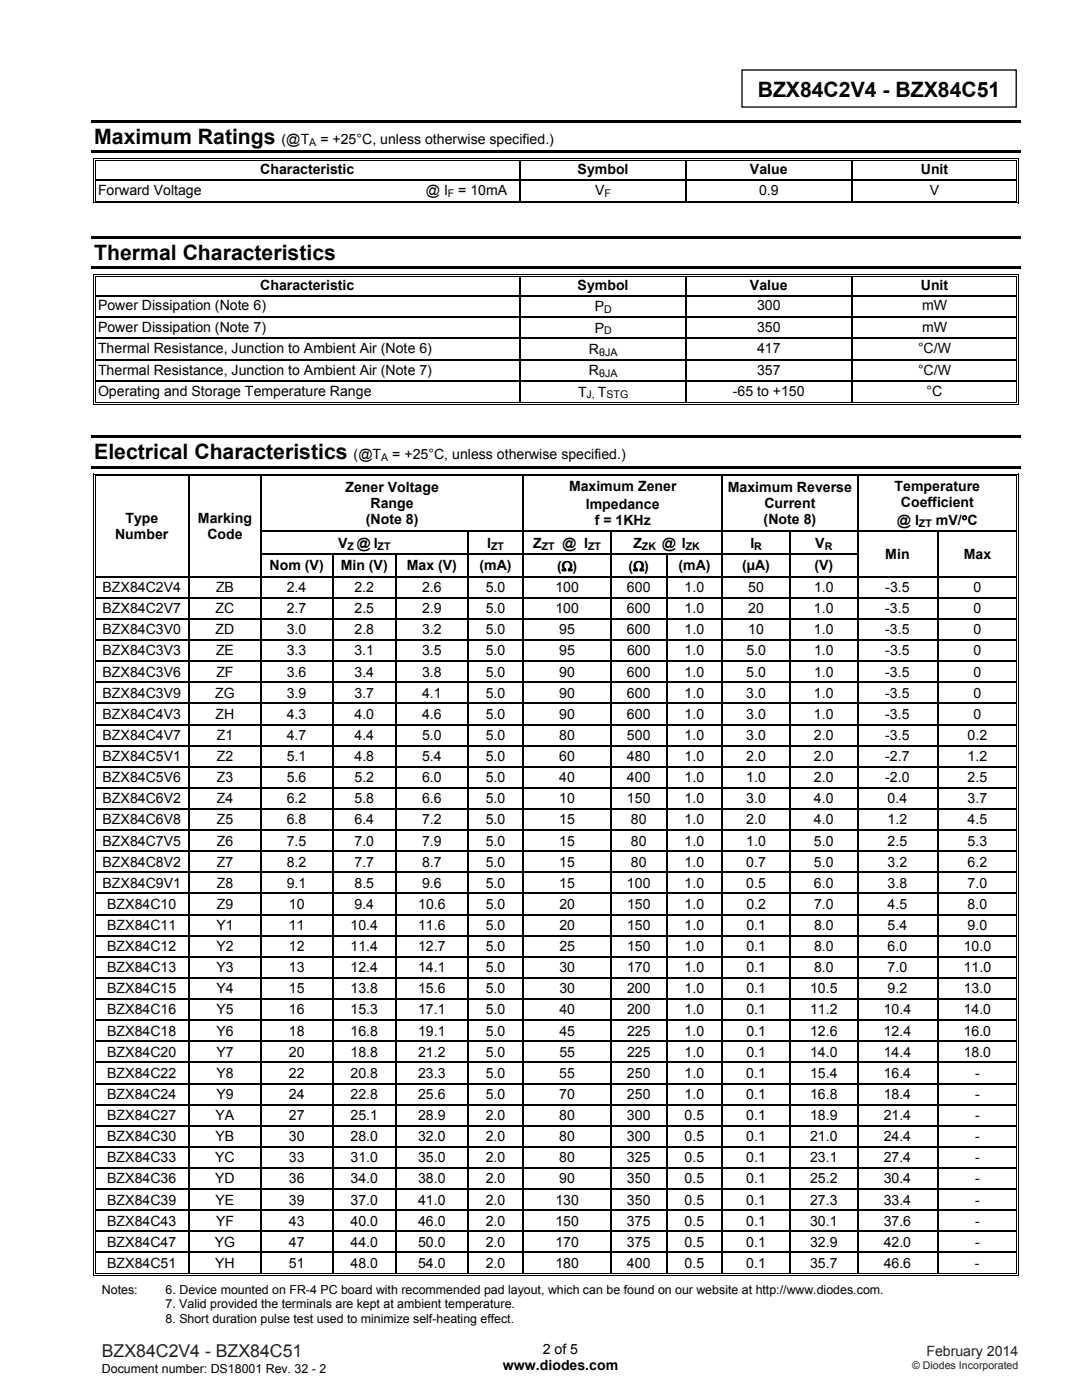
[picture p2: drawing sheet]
<svg xmlns="http://www.w3.org/2000/svg" width="216mm" height="279mm" viewBox="0 0 216 279" stroke-linecap="round" stroke-linejoin="round" font-family="sans-serif">
<defs><g id="words">
<g font-size="4.2">
<text x="151.2" y="19.3">BZX84C2V4 - BZX84C51</text>
<text x="18.8" y="28.8">Maximum Ratings</text>
<text x="18.8" y="51.9">Thermal Characteristics</text>
<text x="18.8" y="91.7">Electrical Characteristics</text>
</g>
<text font-size="3.5" fill="#231f20" x="20.3" y="270.9">BZX84C2V4 - BZX84C51</text>
<g font-size="2.8">
<text x="56.2" y="28.8">(@T</text>
<text x="63.9" y="28.8">= +25°C, unless otherwise specified.)</text>
<text x="51.9" y="34.8">Characteristic</text>
<text x="115.2" y="34.8">Symbol</text>
<text x="149.6" y="34.8">Value</text>
<text x="183.7" y="34.8">Unit</text>
<text x="19.6" y="39">Forward Voltage</text>
<text x="85" y="39">@ I</text>
<text x="91.4" y="39">= 10mA</text>
<text x="118.8" y="39">V</text>
<text x="151.5" y="38.8">0.9</text>
<text x="185.6" y="38.8">V</text>
<text x="51.9" y="57.9">Characteristic</text>
<text x="115.2" y="57.9">Symbol</text>
<text x="149.6" y="57.9">Value</text>
<text x="183.7" y="57.9">Unit</text>
<text x="19.6" y="61.9">Power Dissipation (Note 6)</text>
<text x="118.7" y="62.1">P</text>
<text x="151.1" y="61.9">300</text>
<text x="184" y="61.9">mW</text>
<text x="19.6" y="66.2">Power Dissipation (Note 7)</text>
<text x="19.6" y="70.5">Thermal Resistance, Junction to Ambient Air (Note 6)</text>
<text x="117.5" y="70.6">R</text>
<text x="118.7" y="66.4">P</text>
<text x="151.1" y="70.5">417</text>
<text x="151.1" y="66.2">350</text>
<text x="183.2" y="70.5">°C/W</text>
<text x="184" y="66.2">mW</text>
<text x="19.6" y="74.7">Thermal Resistance, Junction to Ambient Air (Note 7)</text>
<text x="117.5" y="74.9">R</text>
<text x="151.1" y="74.7">357</text>
<text x="183.2" y="74.7">°C/W</text>
<text x="19.6" y="79">Operating and Storage Temperature Range</text>
<text x="115.3" y="79.2">T</text>
<text x="119.3" y="79.2">T</text>
<text x="146.2" y="79">-65 to +150</text>
<text x="184.9" y="79">°C</text>
<text x="70.6" y="91.7">(@T</text>
<text x="78.3" y="91.7">= +25°C, unless otherwise specified.)</text>
<text x="68.9" y="98.2">Zener Voltage</text>
<text x="73.9" y="101.5">Range</text>
<text x="113.5" y="98">Maximum Zener</text>
<text x="116.9" y="101.6">Impedance</text>
<text x="145.2" y="98.2">Maximum Reverse</text>
<text x="152.5" y="101.5">Current</text>
<text x="178.5" y="98">Temperature</text>
<text x="179.8" y="101.3">Coefficient</text>
<text x="23" y="107.6">Number</text>
<text x="25" y="104.4">Type</text>
<text x="39.5" y="104.4">Marking</text>
<text x="41.4" y="107.6">Code</text>
<text x="73" y="104.7">(Note 8)</text>
<text x="118.7" y="104.9">f = 1KHz</text>
<text x="152.4" y="104.7">(Note 8)</text>
<text x="179" y="104.8">@ I</text>
<text x="186.7" y="104.8">mV/°C</text>
<text x="53.8" y="113.8">Nom (V)</text>
<text x="67.5" y="109.4">V @ I</text>
<text x="68" y="113.8">Min (V)</text>
<text x="81.2" y="113.8">Max (V)</text>
<text x="95.7" y="113.8">(mA)</text>
<text x="97.2" y="109.4">I</text>
<text x="106.4" y="109.4">Z</text>
<text x="111.1" y="113.9">(Ω)</text>
<text x="112.2" y="109.4">@ I</text>
<text x="125.4" y="113.9">(Ω)</text>
<text x="126.4" y="109.4">Z</text>
<text x="132.1" y="109.4">@ I</text>
<text x="135.4" y="113.8">(mA)</text>
<text x="148.1" y="113.8">(µA)</text>
<text x="149.7" y="109.4">I</text>
<text x="162.5" y="113.8">(V)</text>
<text x="162.7" y="109.4">V</text>
<text x="176.7" y="111.5">Min</text>
<text x="192.3" y="111.5">Max</text>
<text x="20.5" y="118.2">BZX84C2V4</text>
<text x="43.1" y="118.2">ZB</text>
<text x="57.2" y="118.2">2.4</text>
<text x="70.7" y="118.2">2.2</text>
<text x="84.2" y="118.2">2.6</text>
<text x="96.9" y="118.2">5.0</text>
<text x="110.8" y="118.2">100</text>
<text x="125.1" y="118.2">600</text>
<text x="136.6" y="118.2">1.0</text>
<text x="149.3" y="118.2">50</text>
<text x="162.4" y="118.2">1.0</text>
<text x="176.7" y="118.2">-3.5</text>
<text x="194.2" y="118.2">0</text>
<text x="20.5" y="122.4">BZX84C2V7</text>
<text x="43" y="122.4">ZC</text>
<text x="57.2" y="122.4">2.7</text>
<text x="70.7" y="122.4">2.5</text>
<text x="84.2" y="122.4">2.9</text>
<text x="96.9" y="122.4">5.0</text>
<text x="110.8" y="122.4">100</text>
<text x="125.1" y="122.4">600</text>
<text x="136.6" y="122.4">1.0</text>
<text x="149.3" y="122.4">20</text>
<text x="162.4" y="122.4">1.0</text>
<text x="176.6" y="122.4">-3.5</text>
<text x="194.2" y="122.4">0</text>
<text x="20.5" y="126.6">BZX84C3V0</text>
<text x="20.5" y="130.8">BZX84C3V3</text>
<text x="43" y="126.6">ZD</text>
<text x="43.1" y="130.8">ZE</text>
<text x="57.2" y="130.8">3.3</text>
<text x="57.2" y="126.6">3.0</text>
<text x="70.7" y="130.8">3.1</text>
<text x="70.7" y="126.6">2.8</text>
<text x="84.2" y="130.8">3.5</text>
<text x="84.2" y="126.6">3.2</text>
<text x="96.9" y="126.6">5.0</text>
<text x="96.9" y="130.8">5.0</text>
<text x="111.6" y="126.6">95</text>
<text x="111.6" y="130.8">95</text>
<text x="125.1" y="126.6">600</text>
<text x="125.1" y="130.8">600</text>
<text x="136.6" y="126.6">1.0</text>
<text x="136.6" y="130.8">1.0</text>
<text x="148.9" y="130.8">5.0</text>
<text x="149.3" y="126.6">10</text>
<text x="162.4" y="126.6">1.0</text>
<text x="162.4" y="130.8">1.0</text>
<text x="176.6" y="126.6">-3.5</text>
<text x="176.7" y="130.8">-3.5</text>
<text x="194.2" y="126.6">0</text>
<text x="194.2" y="130.8">0</text>
<text x="20.5" y="135">BZX84C3V6</text>
<text x="43.2" y="135">ZF</text>
<text x="57.2" y="135">3.6</text>
<text x="70.7" y="135">3.4</text>
<text x="84.2" y="135">3.8</text>
<text x="96.9" y="135">5.0</text>
<text x="111.6" y="135">90</text>
<text x="125.1" y="135">600</text>
<text x="136.6" y="135">1.0</text>
<text x="148.9" y="135">5.0</text>
<text x="162.4" y="135">1.0</text>
<text x="176.6" y="135">-3.5</text>
<text x="194.2" y="135">0</text>
<text x="20.5" y="139.2">BZX84C3V9</text>
<text x="20.5" y="143.4">BZX84C4V3</text>
<text x="42.9" y="139.2">ZG</text>
<text x="43" y="143.4">ZH</text>
<text x="57.2" y="139.2">3.9</text>
<text x="57.2" y="143.4">4.3</text>
<text x="70.7" y="139.2">3.7</text>
<text x="70.7" y="143.4">4.0</text>
<text x="84.2" y="139.2">4.1</text>
<text x="84.2" y="143.4">4.6</text>
<text x="96.9" y="139.2">5.0</text>
<text x="96.9" y="143.4">5.0</text>
<text x="111.6" y="139.2">90</text>
<text x="111.6" y="143.4">90</text>
<text x="125.1" y="139.2">600</text>
<text x="125.1" y="143.4">600</text>
<text x="136.6" y="139.2">1.0</text>
<text x="136.6" y="143.4">1.0</text>
<text x="148.9" y="139.2">3.0</text>
<text x="148.9" y="143.4">3.0</text>
<text x="162.4" y="139.2">1.0</text>
<text x="162.4" y="143.4">1.0</text>
<text x="176.6" y="143.4">-3.5</text>
<text x="176.6" y="139.2">-3.5</text>
<text x="194.2" y="143.4">0</text>
<text x="194.2" y="139.2">0</text>
<text x="20.5" y="147.7">BZX84C4V7</text>
<text x="43.3" y="147.7">Z1</text>
<text x="57.2" y="147.7">4.7</text>
<text x="70.7" y="147.7">4.4</text>
<text x="84.2" y="147.7">5.0</text>
<text x="96.9" y="147.7">5.0</text>
<text x="111.6" y="147.7">80</text>
<text x="125.1" y="147.7">500</text>
<text x="136.6" y="147.7">1.0</text>
<text x="148.9" y="147.7">3.0</text>
<text x="162.4" y="147.7">2.0</text>
<text x="176.6" y="147.7">-3.5</text>
<text x="193.1" y="147.7">0.2</text>
<text x="20.5" y="151.9">BZX84C5V1</text>
<text x="43.3" y="151.9">Z2</text>
<text x="57.2" y="151.9">5.1</text>
<text x="70.7" y="151.9">4.8</text>
<text x="84.2" y="151.9">5.4</text>
<text x="96.9" y="151.9">5.0</text>
<text x="111.6" y="151.9">60</text>
<text x="125.1" y="151.9">480</text>
<text x="136.6" y="151.9">1.0</text>
<text x="148.9" y="151.9">2.0</text>
<text x="162.4" y="151.9">2.0</text>
<text x="176.6" y="151.9">-2.7</text>
<text x="193.1" y="151.9">1.2</text>
<text x="20.5" y="156.1">BZX84C5V6</text>
<text x="20.5" y="160.3">BZX84C6V2</text>
<text x="43.3" y="156.1">Z3</text>
<text x="43.3" y="160.3">Z4</text>
<text x="57.2" y="156.1">5.6</text>
<text x="57.2" y="160.3">6.2</text>
<text x="70.7" y="156.1">5.2</text>
<text x="70.7" y="160.3">5.8</text>
<text x="84.2" y="156.1">6.0</text>
<text x="84.2" y="160.3">6.6</text>
<text x="96.9" y="156.1">5.0</text>
<text x="96.9" y="160.3">5.0</text>
<text x="111.6" y="156.1">40</text>
<text x="111.6" y="160.3">10</text>
<text x="125.1" y="156.1">400</text>
<text x="125.1" y="160.3">150</text>
<text x="136.6" y="156.1">1.0</text>
<text x="136.6" y="160.3">1.0</text>
<text x="148.9" y="156.1">1.0</text>
<text x="148.9" y="160.3">3.0</text>
<text x="162.4" y="156.1">2.0</text>
<text x="162.4" y="160.3">4.0</text>
<text x="176.6" y="156.1">-2.0</text>
<text x="177.1" y="160.3">0.4</text>
<text x="193.1" y="160.3">3.7</text>
<text x="193.1" y="156.1">2.5</text>
<text x="20.5" y="164.5">BZX84C6V8</text>
<text x="43.3" y="164.5">Z5</text>
<text x="57.2" y="164.5">6.8</text>
<text x="70.7" y="164.5">6.4</text>
<text x="84.2" y="164.5">7.2</text>
<text x="96.9" y="164.5">5.0</text>
<text x="111.6" y="164.5">15</text>
<text x="125.9" y="164.5">80</text>
<text x="136.6" y="164.5">1.0</text>
<text x="148.9" y="164.5">2.0</text>
<text x="162.4" y="164.5">4.0</text>
<text x="177.1" y="164.5">1.2</text>
<text x="193.1" y="164.5">4.5</text>
<text x="20.5" y="168.7">BZX84C7V5</text>
<text x="20.5" y="173">BZX84C8V2</text>
<text x="43.3" y="168.7">Z6</text>
<text x="43.3" y="173">Z7</text>
<text x="57.2" y="168.7">7.5</text>
<text x="57.2" y="173">8.2</text>
<text x="70.7" y="168.7">7.0</text>
<text x="70.7" y="173">7.7</text>
<text x="84.2" y="168.7">7.9</text>
<text x="84.2" y="173">8.7</text>
<text x="96.9" y="168.7">5.0</text>
<text x="96.9" y="173">5.0</text>
<text x="111.6" y="168.7">15</text>
<text x="111.6" y="173">15</text>
<text x="125.9" y="168.7">80</text>
<text x="125.9" y="173">80</text>
<text x="136.6" y="168.7">1.0</text>
<text x="136.6" y="173">1.0</text>
<text x="148.9" y="168.7">1.0</text>
<text x="148.9" y="173">0.7</text>
<text x="162.4" y="168.7">5.0</text>
<text x="162.4" y="173">5.0</text>
<text x="177.1" y="168.7">2.5</text>
<text x="177.1" y="173">3.2</text>
<text x="193.1" y="168.7">5.3</text>
<text x="193.1" y="173">6.2</text>
<text x="20.5" y="177.2">BZX84C9V1</text>
<text x="43.3" y="177.2">Z8</text>
<text x="57.2" y="177.2">9.1</text>
<text x="70.7" y="177.2">8.5</text>
<text x="84.2" y="177.2">9.6</text>
<text x="96.9" y="177.2">5.0</text>
<text x="111.6" y="177.2">15</text>
<text x="125.1" y="177.2">100</text>
<text x="136.6" y="177.2">1.0</text>
<text x="148.9" y="177.2">0.5</text>
<text x="162.4" y="177.2">6.0</text>
<text x="177.1" y="177.2">3.8</text>
<text x="193.1" y="177.2">7.0</text>
<text x="21.4" y="181.4">BZX84C10</text>
<text x="21.4" y="185.6">BZX84C11</text>
<text x="43.2" y="185.6">Y1</text>
<text x="43.3" y="181.4">Z9</text>
<text x="57.6" y="185.6">11</text>
<text x="57.6" y="181.4">10</text>
<text x="70" y="185.6">10.4</text>
<text x="70.7" y="181.4">9.4</text>
<text x="83.4" y="185.6">11.6</text>
<text x="83.4" y="181.4">10.6</text>
<text x="96.9" y="185.6">5.0</text>
<text x="96.9" y="181.4">5.0</text>
<text x="111.6" y="185.6">20</text>
<text x="111.6" y="181.4">20</text>
<text x="125.1" y="185.6">150</text>
<text x="125.1" y="181.4">150</text>
<text x="136.6" y="181.4">1.0</text>
<text x="136.6" y="185.6">1.0</text>
<text x="148.9" y="181.4">0.2</text>
<text x="148.9" y="185.6">0.1</text>
<text x="162.4" y="181.4">7.0</text>
<text x="162.4" y="185.6">8.0</text>
<text x="177.1" y="181.4">4.5</text>
<text x="177.1" y="185.6">5.4</text>
<text x="193.1" y="181.4">8.0</text>
<text x="193.1" y="185.6">9.0</text>
<text x="21.4" y="189.8">BZX84C12</text>
<text x="43.2" y="189.8">Y2</text>
<text x="57.6" y="189.8">12</text>
<text x="70" y="189.8">11.4</text>
<text x="83.4" y="189.8">12.7</text>
<text x="96.9" y="189.8">5.0</text>
<text x="111.6" y="189.8">25</text>
<text x="125.1" y="189.8">150</text>
<text x="136.6" y="189.8">1.0</text>
<text x="148.9" y="189.8">0.1</text>
<text x="162.4" y="189.8">8.0</text>
<text x="177.1" y="189.8">6.0</text>
<text x="192.3" y="189.8">10.0</text>
<text x="21.4" y="194">BZX84C13</text>
<text x="43.2" y="194">Y3</text>
<text x="57.6" y="194">13</text>
<text x="70" y="194">12.4</text>
<text x="83.4" y="194">14.1</text>
<text x="96.9" y="194">5.0</text>
<text x="111.6" y="194">30</text>
<text x="125.1" y="194">170</text>
<text x="136.6" y="194">1.0</text>
<text x="148.9" y="194">0.1</text>
<text x="162.4" y="194">8.0</text>
<text x="177.1" y="194">7.0</text>
<text x="192.3" y="194">11.0</text>
<text x="21.4" y="198.2">BZX84C15</text>
<text x="21.4" y="202.5">BZX84C16</text>
<text x="43.2" y="198.2">Y4</text>
<text x="43.2" y="202.5">Y5</text>
<text x="57.6" y="198.2">15</text>
<text x="57.6" y="202.5">16</text>
<text x="70" y="198.2">13.8</text>
<text x="70" y="202.5">15.3</text>
<text x="83.4" y="198.2">15.6</text>
<text x="83.4" y="202.5">17.1</text>
<text x="96.9" y="198.2">5.0</text>
<text x="96.9" y="202.5">5.0</text>
<text x="111.6" y="198.2">30</text>
<text x="111.6" y="202.5">40</text>
<text x="125.1" y="198.2">200</text>
<text x="125.1" y="202.5">200</text>
<text x="136.6" y="198.2">1.0</text>
<text x="136.6" y="202.5">1.0</text>
<text x="148.9" y="198.2">0.1</text>
<text x="148.9" y="202.5">0.1</text>
<text x="161.6" y="198.2">10.5</text>
<text x="161.6" y="202.5">11.2</text>
<text x="176.3" y="202.5">10.4</text>
<text x="177.1" y="198.2">9.2</text>
<text x="192.3" y="202.5">14.0</text>
<text x="192.3" y="198.2">13.0</text>
<text x="21.4" y="206.7">BZX84C18</text>
<text x="43.2" y="206.7">Y6</text>
<text x="57.6" y="206.7">18</text>
<text x="70" y="206.7">16.8</text>
<text x="83.4" y="206.7">19.1</text>
<text x="96.9" y="206.7">5.0</text>
<text x="111.6" y="206.7">45</text>
<text x="125.1" y="206.7">225</text>
<text x="136.6" y="206.7">1.0</text>
<text x="148.9" y="206.7">0.1</text>
<text x="161.6" y="206.7">12.6</text>
<text x="176.3" y="206.7">12.4</text>
<text x="192.3" y="206.7">16.0</text>
<text x="21.4" y="210.9">BZX84C20</text>
<text x="21.4" y="215.1">BZX84C22</text>
<text x="43.2" y="215.1">Y8</text>
<text x="43.2" y="210.9">Y7</text>
<text x="57.6" y="215.1">22</text>
<text x="57.6" y="210.9">20</text>
<text x="70" y="215.1">20.8</text>
<text x="70" y="210.9">18.8</text>
<text x="83.4" y="215.1">23.3</text>
<text x="83.4" y="210.9">21.2</text>
<text x="96.9" y="215.1">5.0</text>
<text x="96.9" y="210.9">5.0</text>
<text x="111.6" y="215.1">55</text>
<text x="111.6" y="210.9">55</text>
<text x="125.1" y="215.1">250</text>
<text x="125.1" y="210.9">225</text>
<text x="136.6" y="215.1">1.0</text>
<text x="136.6" y="210.9">1.0</text>
<text x="148.9" y="215.1">0.1</text>
<text x="148.9" y="210.9">0.1</text>
<text x="161.6" y="215.1">15.4</text>
<text x="161.6" y="210.9">14.0</text>
<text x="176.3" y="215.1">16.4</text>
<text x="176.3" y="210.9">14.4</text>
<text x="192.3" y="210.9">18.0</text>
<text x="194.6" y="215.1">-</text>
<text x="21.4" y="219.3">BZX84C24</text>
<text x="43.2" y="219.3">Y9</text>
<text x="57.6" y="219.3">24</text>
<text x="70" y="219.3">22.8</text>
<text x="83.4" y="219.3">25.6</text>
<text x="96.9" y="219.3">5.0</text>
<text x="111.6" y="219.3">70</text>
<text x="125.1" y="219.3">250</text>
<text x="136.6" y="219.3">1.0</text>
<text x="148.9" y="219.3">0.1</text>
<text x="161.6" y="219.3">16.8</text>
<text x="176.3" y="219.3">18.4</text>
<text x="194.6" y="219.3">-</text>
<text x="21.4" y="223.5">BZX84C27</text>
<text x="21.4" y="227.8">BZX84C30</text>
<text x="43" y="223.5">YA</text>
<text x="43" y="227.8">YB</text>
<text x="57.6" y="223.5">27</text>
<text x="57.6" y="227.8">30</text>
<text x="70" y="223.5">25.1</text>
<text x="70" y="227.8">28.0</text>
<text x="83.4" y="223.5">28.9</text>
<text x="83.4" y="227.8">32.0</text>
<text x="96.9" y="223.5">2.0</text>
<text x="96.9" y="227.8">2.0</text>
<text x="111.6" y="223.5">80</text>
<text x="111.6" y="227.8">80</text>
<text x="125.1" y="223.5">300</text>
<text x="125.1" y="227.8">300</text>
<text x="136.6" y="223.5">0.5</text>
<text x="136.6" y="227.8">0.5</text>
<text x="148.9" y="223.5">0.1</text>
<text x="148.9" y="227.8">0.1</text>
<text x="161.6" y="223.5">18.9</text>
<text x="161.6" y="227.8">21.0</text>
<text x="176.3" y="223.5">21.4</text>
<text x="176.3" y="227.8">24.4</text>
<text x="194.6" y="223.5">-</text>
<text x="194.6" y="227.8">-</text>
<text x="21.4" y="232">BZX84C33</text>
<text x="42.9" y="232">YC</text>
<text x="57.6" y="232">33</text>
<text x="69.9" y="232">31.0</text>
<text x="83.4" y="232">35.0</text>
<text x="96.9" y="232">2.0</text>
<text x="111.6" y="232">80</text>
<text x="125.1" y="232">325</text>
<text x="136.6" y="232">0.5</text>
<text x="148.9" y="232">0.1</text>
<text x="161.6" y="232">23.1</text>
<text x="176.3" y="232">27.4</text>
<text x="194.5" y="232">-</text>
<text x="21.4" y="236.2">BZX84C36</text>
<text x="42.9" y="236.2">YD</text>
<text x="57.6" y="236.2">36</text>
<text x="69.9" y="236.2">34.0</text>
<text x="83.4" y="236.2">38.0</text>
<text x="96.9" y="236.2">2.0</text>
<text x="111.6" y="236.2">90</text>
<text x="125.1" y="236.2">350</text>
<text x="136.6" y="236.2">0.5</text>
<text x="148.9" y="236.2">0.1</text>
<text x="161.6" y="236.2">25.2</text>
<text x="176.3" y="236.2">30.4</text>
<text x="194.5" y="236.2">-</text>
<text x="21.4" y="240.4">BZX84C39</text>
<text x="21.4" y="244.6">BZX84C43</text>
<text x="43" y="240.4">YE</text>
<text x="43.1" y="244.6">YF</text>
<text x="57.6" y="240.4">39</text>
<text x="57.6" y="244.6">43</text>
<text x="70" y="240.4">37.0</text>
<text x="70" y="244.6">40.0</text>
<text x="83.4" y="240.4">41.0</text>
<text x="83.4" y="244.6">46.0</text>
<text x="96.9" y="240.4">2.0</text>
<text x="96.9" y="244.6">2.0</text>
<text x="110.8" y="240.4">130</text>
<text x="110.8" y="244.6">150</text>
<text x="125.1" y="240.4">350</text>
<text x="125.1" y="244.6">375</text>
<text x="136.6" y="240.4">0.5</text>
<text x="136.6" y="244.6">0.5</text>
<text x="148.9" y="240.4">0.1</text>
<text x="148.9" y="244.6">0.1</text>
<text x="161.6" y="240.4">27.3</text>
<text x="161.6" y="244.6">30.1</text>
<text x="176.3" y="240.4">33.4</text>
<text x="176.3" y="244.6">37.6</text>
<text x="194.5" y="240.4">-</text>
<text x="194.6" y="244.6">-</text>
<text x="21.4" y="248.8">BZX84C47</text>
<text x="42.9" y="248.8">YG</text>
<text x="57.6" y="248.8">47</text>
<text x="70" y="248.8">44.0</text>
<text x="83.4" y="248.8">50.0</text>
<text x="96.9" y="248.8">2.0</text>
<text x="110.8" y="248.8">170</text>
<text x="125.1" y="248.8">375</text>
<text x="136.6" y="248.8">0.5</text>
<text x="148.9" y="248.8">0.1</text>
<text x="161.6" y="248.8">32.9</text>
<text x="176.3" y="248.8">42.0</text>
<text x="194.6" y="248.8">-</text>
<text x="21.4" y="253">BZX84C51</text>
<text x="42.9" y="253">YH</text>
<text x="57.6" y="253">51</text>
<text x="69.9" y="253">48.0</text>
<text x="83.4" y="253">54.0</text>
<text x="96.9" y="253">2.0</text>
<text x="110.8" y="253">180</text>
<text x="125.1" y="253">400</text>
<text x="136.6" y="253">0.5</text>
<text x="148.9" y="253">0.1</text>
<text x="161.6" y="253">35.7</text>
<text x="176.3" y="253">46.6</text>
<text x="194.5" y="253">-</text>
<text x="100.3" y="273.5">www.diodes.com</text>
<text x="108.3" y="270.2">2 of 5</text>
</g>
<text font-size="2.8" fill="#231f20" x="184.8" y="270.6">February 2014</text>
<g font-size="2.5">
<text x="20.3" y="258.3">Notes:</text>
<text x="33" y="261.1">7. Valid provided the terminals are kept at ambient temperature.</text>
<text x="33" y="264">8. Short duration pulse test used to minimize self-heating effect.</text>
<text x="33" y="258.3">6. Device mounted on FR-4 PC board with recommended pad layout, which can be found on our website at http://www.diodes.com.</text>
<text x="20.3" y="274">Document number: DS18001 Rev. 32 - 2</text>
</g>
<g font-size="2.1">
<text x="61.7" y="29.2">A</text>
<text x="89.4" y="39.3">F</text>
<text x="120.6" y="39.3">F</text>
<text x="120.5" y="62.4">D</text>
<text x="119.5" y="71">θJA</text>
<text x="120.5" y="66.7">D</text>
<text x="119.5" y="75.2">θJA</text>
<text x="117.1" y="79.5">J,</text>
<text x="121" y="79.5">STG</text>
<text x="76.1" y="92">A</text>
<text x="183.4" y="105.2">ZT</text>
<text x="69.3" y="109.8">Z</text>
<text x="75.4" y="109.8">ZT</text>
<text x="98" y="109.8">ZT</text>
<text x="108.1" y="109.8">ZT</text>
<text x="117.3" y="109.8">ZT</text>
<text x="128.1" y="109.8">ZK</text>
<text x="136.8" y="109.8">ZK</text>
<text x="150.5" y="109.8">R</text>
<text x="164.6" y="109.8">R</text>
</g>
<text font-size="2.1" fill="#231f20" x="182" y="273.2">© Diodes Incorporated</text>
</g></defs>
<path d="M148.1 14h54.7v7.4h-54.7z" fill="none" stroke="#000" stroke-width=".26"/>
<g fill="#000">
<path d="M18.3 24h185.4v.5h-185.4zM18.3 30.1h185.4v.5h-185.4zM18.6 31.6h.2v.6h-.2zM18.6 31.6h.5v.2h-.5zM18.6 35.8h.2v.2h-.2zM18.9 32h.2v.2h-.2zM18.9 35.8h.2v.2h-.2zM103.7 32.2h.3zM103.7 31.6h.5v.2h-.5zM103.7 32h.5v.2h-.5zM103.7 35.8h.3v.2h-.3zM136.8 32.2h.2z"/>
<path d="M136.8 31.6h.5v.2h-.5zM136.8 32h.5v.2h-.5zM136.8 35.8h.2v.2h-.2zM169.8 32.2h.3zM169.8 31.6h.5v.2h-.5zM169.8 32h.5v.2h-.5zM169.8 35.8h.3v.2h-.3zM202.8 31.6h.5v.2h-.5zM202.8 32h.1v.2h-.1zM202.8 35.8h.1v.2h-.1zM203.1 31.6h.2v.6h-.2zM203.1 35.8h.2v.2h-.2z"/>
<path d="M18.3 47.1h185.4v.5h-185.4zM18.3 53.2h185.4v.5h-185.4zM18.6 40.4h.5v.2h-.5zM18.6 54.8h.2v.5h-.2zM18.6 54.8h.5v.1h-.5zM18.6 58.9h.2v.3h-.2zM18.9 40.1h.2v.1h-.2zM18.9 55.1h.2v.2h-.2zM18.9 58.9h.2v.3h-.2zM103.7 40.1h.5v.1h-.5zM103.7 55.3h.3zM103.7 54.8h.5v.1h-.5z"/>
<path d="M103.7 55.1h.5v.2h-.5zM103.7 58.9h.3v.3h-.3zM136.8 40.1h.5v.1h-.5zM136.8 55.3h.2zM136.8 54.8h.5v.1h-.5zM136.8 55.1h.5v.2h-.5zM136.8 58.9h.2v.3h-.2zM169.8 40.1h.5v.1h-.5zM169.8 55.3h.3zM169.8 54.8h.5v.1h-.5zM169.8 55.1h.5v.2h-.5zM169.8 58.9h.3v.3h-.3z"/>
<path d="M202.8 40.4h.5v.2h-.5zM202.8 40.1h.1v.1h-.1zM202.8 54.8h.5v.1h-.5zM202.8 55.1h.1v.2h-.1zM202.8 58.9h.1v.3h-.1zM203.1 40.1h.2v.5h-.2zM203.1 54.8h.2v.5h-.2zM203.1 58.9h.2v.3h-.2zM18.6 63.1h.2v.3h-.2zM18.6 67.4h.2v.3h-.2zM18.6 71.7h.2v.2h-.2zM18.6 75.9h.2v.3h-.2z"/>
<path d="M18.9 63.1h.2v.3h-.2zM18.9 67.4h.2v.3h-.2zM18.9 71.7h.2v.2h-.2zM18.9 75.9h.2v.3h-.2zM103.7 63.1h.3v.3h-.3zM103.7 67.4h.3v.3h-.3zM103.7 71.7h.3v.2h-.3zM103.7 75.9h.3v.3h-.3zM136.8 63.1h.2v.3h-.2zM136.8 67.4h.2v.3h-.2zM136.8 71.7h.2v.2h-.2zM136.8 75.9h.2v.3h-.2z"/>
<path d="M169.8 63.1h.3v.3h-.3zM169.8 67.4h.3v.3h-.3zM169.8 71.7h.3v.2h-.3zM169.8 75.9h.3v.3h-.3zM202.8 63.1h.1v.3h-.1zM202.8 67.4h.1v.3h-.1zM202.8 71.7h.1v.2h-.1zM202.8 75.9h.1v.3h-.1zM203.1 63.1h.2v.3h-.2zM203.1 67.4h.2v.3h-.2zM203.1 71.7h.2v.2h-.2zM203.1 75.9h.2v.3h-.2z"/>
<path d="M18.3 86.8h185.4v.6h-185.4zM18.3 92.9h185.4v.6h-185.4zM18.6 80.6h.5v.2h-.5zM18.6 94.5h.2v.6h-.2zM18.6 94.5h.5v.2h-.5zM18.9 80.2h.2v.2h-.2zM18.9 94.9h.2v.2h-.2zM18.9 94.9h.2v.1h-.2zM37.7 95l.2 .1zM37.7 94.5h.5v.2h-.5zM37.7 94.9h.5v.1h-.5zM51.9 95l.3 .1z"/>
<path d="M51.9 94.5h.6v.2h-.6zM51.9 94.9h.6v.1h-.6zM103.7 80.2h.5v.2h-.5zM104.3 95l.3 .1zM104.3 94.5h.5v.2h-.5zM104.3 94.9h.5v.1h-.5zM136.8 80.2h.5v.2h-.5zM144 95l.3 .1zM144 94.5h.5v.2h-.5zM144 94.9h.5v.1h-.5zM169.8 80.2h.5v.2h-.5zM171 95l.3 .1z"/>
<path d="M171 94.5h.5v.2h-.5zM171 94.9h.5v.1h-.5zM202.8 80.6h.5v.2h-.5zM202.8 80.2h.1v.2h-.1zM202.8 94.5h.5v.2h-.5zM202.8 94.9h.1v.2h-.1zM202.8 94.9h.1v.1h-.1zM203.1 80.2h.2v.6h-.2zM203.1 94.5h.2v.6h-.2zM18.6 105.9h.2v.3h-.2zM18.6 110.5h.2v.3h-.2zM18.6 115h.2v.2h-.2z"/>
<path d="M18.6 119.2h.2v.2h-.2zM18.9 105.9h.2v.3h-.2zM18.9 110.5h.2v.3h-.2zM18.9 115h.2v.2h-.2zM18.9 119.2h.2v.2h-.2zM37.7 105.9h.2v.3h-.2zM37.7 110.5h.2v.3h-.2zM37.7 115h.2v.2h-.2zM37.7 119.2h.2v.2h-.2zM51.9 105.9h.3v.3h-.3zM51.9 110.5h.3v.3h-.3zM51.9 115h.3v.2h-.3z"/>
<path d="M51.9 119.2h.3v.2h-.3zM66.2 110.5h.3v.3h-.3zM66.2 115h.3v.2h-.3zM66.2 119.2h.3v.2h-.3zM78.9 110.5h.3v.3h-.3zM78.9 115h.3v.2h-.3zM78.9 119.2h.3v.2h-.3zM93.2 105.9h.3v.3h-.3zM93.2 110.5h.3v.3h-.3zM93.2 115h.3v.2h-.3zM93.2 119.2h.3v.2h-.3zM104.3 105.9h.3v.3h-.3z"/>
<path d="M104.3 110.5h.3v.3h-.3zM104.3 115h.3v.2h-.3zM104.3 119.2h.3v.2h-.3zM121.8 105.9h.2v.3h-.2zM121.8 110.5h.2v.3h-.2zM121.8 115h.2v.2h-.2zM121.8 119.2h.2v.2h-.2zM132.9 110.5h.3v.3h-.3zM132.9 115h.3v.2h-.3zM132.9 119.2h.3v.2h-.3zM144 105.9h.3v.3h-.3zM144 110.5h.3v.3h-.3z"/>
<path d="M144 115h.3v.2h-.3zM144 119.2h.3v.2h-.3zM157.5 105.9h.3v.3h-.3zM157.5 110.5h.3v.3h-.3zM157.5 115h.3v.2h-.3zM157.5 119.2h.3v.2h-.3zM171 105.9h.3v.3h-.3zM171 110.5h.3v.3h-.3zM171 115h.3v.2h-.3zM171 119.2h.3v.2h-.3zM186.9 105.9h.3v.3h-.3zM186.9 110.5h.3v.3h-.3z"/>
<path d="M186.9 115h.3v.2h-.3zM186.9 119.2h.3v.2h-.3zM202.8 105.9h.1v.3h-.1zM202.8 110.5h.1v.3h-.1zM202.8 115h.1v.2h-.1zM202.8 119.2h.1v.2h-.1zM203.1 105.9h.2v.3h-.2zM203.1 110.5h.2v.3h-.2zM203.1 115h.2v.2h-.2zM203.1 119.2h.2v.2h-.2zM18.6 123.4h.2v.3h-.2zM18.6 127.6h.2v.3h-.2z"/>
<path d="M18.6 131.8h.2v.3h-.2zM18.6 136h.2v.3h-.2zM18.9 123.4h.2v.3h-.2zM18.9 127.6h.2v.3h-.2zM18.9 131.8h.2v.3h-.2zM18.9 136h.2v.3h-.2zM37.7 123.4h.2v.3h-.2zM37.7 127.6h.2v.3h-.2zM37.7 131.8h.2v.3h-.2zM37.7 136h.2v.3h-.2zM51.9 123.4h.3v.3h-.3zM51.9 127.6h.3v.3h-.3z"/>
<path d="M51.9 131.8h.3v.3h-.3zM51.9 136h.3v.3h-.3zM66.2 123.4h.3v.3h-.3zM66.2 127.6h.3v.3h-.3zM66.2 131.8h.3v.3h-.3zM66.2 136h.3v.3h-.3zM78.9 123.4h.3v.3h-.3zM78.9 127.6h.3v.3h-.3zM78.9 131.8h.3v.3h-.3zM78.9 136h.3v.3h-.3zM93.2 123.4h.3v.3h-.3zM93.2 127.6h.3v.3h-.3z"/>
<path d="M93.2 131.8h.3v.3h-.3zM93.2 136h.3v.3h-.3zM104.3 123.4h.3v.3h-.3zM104.3 127.6h.3v.3h-.3zM104.3 131.8h.3v.3h-.3zM104.3 136h.3v.3h-.3zM121.8 123.4h.2v.3h-.2zM121.8 127.6h.2v.3h-.2zM121.8 131.8h.2v.3h-.2zM121.8 136h.2v.3h-.2zM132.9 123.4h.3v.3h-.3zM132.9 127.6h.3v.3h-.3z"/>
<path d="M132.9 131.8h.3v.3h-.3zM132.9 136h.3v.3h-.3zM144 123.4h.3v.3h-.3zM144 127.6h.3v.3h-.3zM144 131.8h.3v.3h-.3zM144 136h.3v.3h-.3zM157.5 123.4h.3v.3h-.3zM157.5 127.6h.3v.3h-.3zM157.5 131.8h.3v.3h-.3zM157.5 136h.3v.3h-.3zM171 123.4h.3v.3h-.3zM171 127.6h.3v.3h-.3z"/>
<path d="M171 131.8h.3v.3h-.3zM171 136h.3v.3h-.3zM186.9 123.4h.3v.3h-.3zM186.9 127.6h.3v.3h-.3zM186.9 131.8h.3v.3h-.3zM186.9 136h.3v.3h-.3zM202.8 123.4h.1v.3h-.1zM202.8 127.6h.1v.3h-.1zM202.8 131.8h.1v.3h-.1zM202.8 136h.1v.3h-.1zM203.1 123.4h.2v.3h-.2zM203.1 127.6h.2v.3h-.2z"/>
<path d="M203.1 131.8h.2v.3h-.2zM203.1 136h.2v.3h-.2zM18.6 140.2h.2v.3h-.2zM18.6 144.5h.2v.2h-.2zM18.6 148.7h.2v.2h-.2zM18.6 152.9h.2v.3h-.2zM18.6 157.1h.2v.3h-.2zM18.9 140.2h.2v.3h-.2zM18.9 144.5h.2v.2h-.2zM18.9 148.7h.2v.2h-.2zM18.9 152.9h.2v.3h-.2zM18.9 157.1h.2v.3h-.2z"/>
<path d="M37.7 140.2h.2v.3h-.2zM37.7 144.5h.2v.2h-.2zM37.7 148.7h.2v.2h-.2zM37.7 152.9h.2v.3h-.2zM37.7 157.1h.2v.3h-.2zM51.9 140.2h.3v.3h-.3zM51.9 144.5h.3v.2h-.3zM51.9 148.7h.3v.2h-.3zM51.9 152.9h.3v.3h-.3zM51.9 157.1h.3v.3h-.3zM66.2 140.2h.3v.3h-.3zM66.2 144.5h.3v.2h-.3z"/>
<path d="M66.2 148.7h.3v.2h-.3zM66.2 152.9h.3v.3h-.3zM66.2 157.1h.3v.3h-.3zM78.9 140.2h.3v.3h-.3zM78.9 144.5h.3v.2h-.3zM78.9 148.7h.3v.2h-.3zM78.9 152.9h.3v.3h-.3zM78.9 157.1h.3v.3h-.3zM93.2 140.2h.3v.3h-.3zM93.2 144.5h.3v.2h-.3zM93.2 148.7h.3v.2h-.3zM93.2 152.9h.3v.3h-.3z"/>
<path d="M93.2 157.1h.3v.3h-.3zM104.3 140.2h.3v.3h-.3zM104.3 144.5h.3v.2h-.3zM104.3 148.7h.3v.2h-.3zM104.3 152.9h.3v.3h-.3zM104.3 157.1h.3v.3h-.3zM121.8 140.2h.2v.3h-.2zM121.8 144.5h.2v.2h-.2zM121.8 148.7h.2v.2h-.2zM121.8 152.9h.2v.3h-.2zM121.8 157.1h.2v.3h-.2zM132.9 140.2h.3v.3h-.3z"/>
<path d="M132.9 144.5h.3v.2h-.3zM132.9 148.7h.3v.2h-.3zM132.9 152.9h.3v.3h-.3zM132.9 157.1h.3v.3h-.3zM144 140.2h.3v.3h-.3zM144 144.5h.3v.2h-.3zM144 148.7h.3v.2h-.3zM144 152.9h.3v.3h-.3zM144 157.1h.3v.3h-.3zM157.5 140.2h.3v.3h-.3zM157.5 144.5h.3v.2h-.3zM157.5 148.7h.3v.2h-.3z"/>
<path d="M157.5 152.9h.3v.3h-.3zM157.5 157.1h.3v.3h-.3zM171 140.2h.3v.3h-.3zM171 144.5h.3v.2h-.3zM171 148.7h.3v.2h-.3zM171 152.9h.3v.3h-.3zM171 157.1h.3v.3h-.3zM186.9 140.2h.3v.3h-.3zM186.9 144.5h.3v.2h-.3zM186.9 148.7h.3v.2h-.3zM186.9 152.9h.3v.3h-.3zM186.9 157.1h.3v.3h-.3z"/>
<path d="M202.8 140.2h.1v.3h-.1zM202.8 144.5h.1v.2h-.1zM202.8 148.7h.1v.2h-.1zM202.8 152.9h.1v.3h-.1zM202.8 157.1h.1v.3h-.1zM203.1 140.2h.2v.3h-.2zM203.1 144.5h.2v.2h-.2zM203.1 148.7h.2v.2h-.2zM203.1 152.9h.2v.3h-.2zM203.1 157.1h.2v.3h-.2zM18.6 161.3h.2v.3h-.2zM18.6 165.5h.2v.3h-.2z"/>
<path d="M18.6 169.8h.2v.2h-.2zM18.6 174h.2v.2h-.2zM18.6 178.2h.2v.3h-.2zM18.9 161.3h.2v.3h-.2zM18.9 165.5h.2v.3h-.2zM18.9 169.8h.2v.2h-.2zM18.9 174h.2v.2h-.2zM18.9 178.2h.2v.3h-.2zM37.7 161.3h.2v.3h-.2zM37.7 165.5h.2v.3h-.2zM37.7 169.8h.2v.2h-.2zM37.7 174h.2v.2h-.2z"/>
<path d="M37.7 178.2h.2v.3h-.2zM51.9 161.3h.3v.3h-.3zM51.9 165.5h.3v.3h-.3zM51.9 169.8h.3v.2h-.3zM51.9 174h.3v.2h-.3zM51.9 178.2h.3v.3h-.3zM66.2 161.3h.3v.3h-.3zM66.2 165.5h.3v.3h-.3zM66.2 169.8h.3v.2h-.3zM66.2 174h.3v.2h-.3zM66.2 178.2h.3v.3h-.3zM78.9 161.3h.3v.3h-.3z"/>
<path d="M78.9 165.5h.3v.3h-.3zM78.9 169.8h.3v.2h-.3zM78.9 174h.3v.2h-.3zM78.9 178.2h.3v.3h-.3zM93.2 161.3h.3v.3h-.3zM93.2 165.5h.3v.3h-.3zM93.2 169.8h.3v.2h-.3zM93.2 174h.3v.2h-.3zM93.2 178.2h.3v.3h-.3zM104.3 161.3h.3v.3h-.3zM104.3 165.5h.3v.3h-.3zM104.3 169.8h.3v.2h-.3z"/>
<path d="M104.3 174h.3v.2h-.3zM104.3 178.2h.3v.3h-.3zM121.8 161.3h.2v.3h-.2zM121.8 165.5h.2v.3h-.2zM121.8 169.8h.2v.2h-.2zM121.8 174h.2v.2h-.2zM121.8 178.2h.2v.3h-.2zM132.9 161.3h.3v.3h-.3zM132.9 165.5h.3v.3h-.3zM132.9 169.8h.3v.2h-.3zM132.9 174h.3v.2h-.3zM132.9 178.2h.3v.3h-.3z"/>
<path d="M144 161.3h.3v.3h-.3zM144 165.5h.3v.3h-.3zM144 169.8h.3v.2h-.3zM144 174h.3v.2h-.3zM144 178.2h.3v.3h-.3zM157.5 161.3h.3v.3h-.3zM157.5 165.5h.3v.3h-.3zM157.5 169.8h.3v.2h-.3zM157.5 174h.3v.2h-.3zM157.5 178.2h.3v.3h-.3zM171 161.3h.3v.3h-.3zM171 165.5h.3v.3h-.3z"/>
<path d="M171 169.8h.3v.2h-.3zM171 174h.3v.2h-.3zM171 178.2h.3v.3h-.3zM186.9 161.3h.3v.3h-.3zM186.9 165.5h.3v.3h-.3zM186.9 169.8h.3v.2h-.3zM186.9 174h.3v.2h-.3zM186.9 178.2h.3v.3h-.3zM202.8 161.3h.1v.3h-.1zM202.8 165.5h.1v.3h-.1zM202.8 169.8h.1v.2h-.1zM202.8 174h.1v.2h-.1z"/>
<path d="M202.8 178.2h.1v.3h-.1zM203.1 161.3h.2v.3h-.2zM203.1 165.5h.2v.3h-.2zM203.1 169.8h.2v.2h-.2zM203.1 174h.2v.2h-.2zM203.1 178.2h.2v.3h-.2zM18.6 182.4h.2v.3h-.2zM18.6 186.6h.2v.3h-.2zM18.6 190.8h.2v.3h-.2zM18.6 195h.2v.3h-.2zM18.6 199.3h.2v.2h-.2zM18.9 182.4h.2v.3h-.2z"/>
<path d="M18.9 186.6h.2v.3h-.2zM18.9 190.8h.2v.3h-.2zM18.9 195h.2v.3h-.2zM18.9 199.3h.2v.2h-.2zM37.7 182.4h.2v.3h-.2zM37.7 186.6h.2v.3h-.2zM37.7 190.8h.2v.3h-.2zM37.7 195h.2v.3h-.2zM37.7 199.3h.2v.2h-.2zM51.9 182.4h.3v.3h-.3zM51.9 186.6h.3v.3h-.3zM51.9 190.8h.3v.3h-.3z"/>
<path d="M51.9 195h.3v.3h-.3zM51.9 199.3h.3v.2h-.3zM66.2 182.4h.3v.3h-.3zM66.2 186.6h.3v.3h-.3zM66.2 190.8h.3v.3h-.3zM66.2 195h.3v.3h-.3zM66.2 199.3h.3v.2h-.3zM78.9 182.4h.3v.3h-.3zM78.9 186.6h.3v.3h-.3zM78.9 190.8h.3v.3h-.3zM78.9 195h.3v.3h-.3zM78.9 199.3h.3v.2h-.3z"/>
<path d="M93.2 182.4h.3v.3h-.3zM93.2 186.6h.3v.3h-.3zM93.2 190.8h.3v.3h-.3zM93.2 195h.3v.3h-.3zM93.2 199.3h.3v.2h-.3zM104.3 182.4h.3v.3h-.3zM104.3 186.6h.3v.3h-.3zM104.3 190.8h.3v.3h-.3zM104.3 195h.3v.3h-.3zM104.3 199.3h.3v.2h-.3zM121.8 182.4h.2v.3h-.2zM121.8 186.6h.2v.3h-.2z"/>
<path d="M121.8 190.8h.2v.3h-.2zM121.8 195h.2v.3h-.2zM121.8 199.3h.2v.2h-.2zM132.9 182.4h.3v.3h-.3zM132.9 186.6h.3v.3h-.3zM132.9 190.8h.3v.3h-.3zM132.9 195h.3v.3h-.3zM132.9 199.3h.3v.2h-.3zM144 182.4h.3v.3h-.3zM144 186.6h.3v.3h-.3zM144 190.8h.3v.3h-.3zM144 195h.3v.3h-.3z"/>
<path d="M144 199.3h.3v.2h-.3zM157.5 182.4h.3v.3h-.3zM157.5 186.6h.3v.3h-.3zM157.5 190.8h.3v.3h-.3zM157.5 195h.3v.3h-.3zM157.5 199.3h.3v.2h-.3zM171 182.4h.3v.3h-.3zM171 186.6h.3v.3h-.3zM171 190.8h.3v.3h-.3zM171 195h.3v.3h-.3zM171 199.3h.3v.2h-.3zM186.9 182.4h.3v.3h-.3z"/>
<path d="M186.9 186.6h.3v.3h-.3zM186.9 190.8h.3v.3h-.3zM186.9 195h.3v.3h-.3zM186.9 199.3h.3v.2h-.3zM202.8 182.4h.1v.3h-.1zM202.8 186.6h.1v.3h-.1zM202.8 190.8h.1v.3h-.1zM202.8 195h.1v.3h-.1zM202.8 199.3h.1v.2h-.1zM203.1 182.4h.2v.3h-.2zM203.1 186.6h.2v.3h-.2zM203.1 190.8h.2v.3h-.2z"/>
<path d="M203.1 195h.2v.3h-.2zM203.1 199.3h.2v.2h-.2zM18.6 203.5h.2v.3h-.2zM18.6 207.7h.2v.3h-.2zM18.6 211.9h.2v.3h-.2zM18.6 216.1h.2v.3h-.2zM18.9 203.5h.2v.3h-.2zM18.9 207.7h.2v.3h-.2zM18.9 211.9h.2v.3h-.2zM18.9 216.1h.2v.3h-.2zM37.7 203.5h.2v.3h-.2zM37.7 207.7h.2v.3h-.2z"/>
<path d="M37.7 211.9h.2v.3h-.2zM37.7 216.1h.2v.3h-.2zM51.9 203.5h.3v.3h-.3zM51.9 207.7h.3v.3h-.3zM51.9 211.9h.3v.3h-.3zM51.9 216.1h.3v.3h-.3zM66.2 203.5h.3v.3h-.3zM66.2 207.7h.3v.3h-.3zM66.2 211.9h.3v.3h-.3zM66.2 216.1h.3v.3h-.3zM78.9 203.5h.3v.3h-.3zM78.9 207.7h.3v.3h-.3z"/>
<path d="M78.9 211.9h.3v.3h-.3zM78.9 216.1h.3v.3h-.3zM93.2 203.5h.3v.3h-.3zM93.2 207.7h.3v.3h-.3zM93.2 211.9h.3v.3h-.3zM93.2 216.1h.3v.3h-.3zM104.3 203.5h.3v.3h-.3zM104.3 207.7h.3v.3h-.3zM104.3 211.9h.3v.3h-.3zM104.3 216.1h.3v.3h-.3zM121.8 203.5h.2v.3h-.2zM121.8 207.7h.2v.3h-.2z"/>
<path d="M121.8 211.9h.2v.3h-.2zM121.8 216.1h.2v.3h-.2zM132.9 203.5h.3v.3h-.3zM132.9 207.7h.3v.3h-.3zM132.9 211.9h.3v.3h-.3zM132.9 216.1h.3v.3h-.3zM144 203.5h.3v.3h-.3zM144 207.7h.3v.3h-.3zM144 211.9h.3v.3h-.3zM144 216.1h.3v.3h-.3zM157.5 203.5h.3v.3h-.3zM157.5 207.7h.3v.3h-.3z"/>
<path d="M157.5 211.9h.3v.3h-.3zM157.5 216.1h.3v.3h-.3zM171 203.5h.3v.3h-.3zM171 207.7h.3v.3h-.3zM171 211.9h.3v.3h-.3zM171 216.1h.3v.3h-.3zM186.9 203.5h.3v.3h-.3zM186.9 207.7h.3v.3h-.3zM186.9 211.9h.3v.3h-.3zM186.9 216.1h.3v.3h-.3zM202.8 203.5h.1v.3h-.1zM202.8 207.7h.1v.3h-.1z"/>
<path d="M202.8 211.9h.1v.3h-.1zM202.8 216.1h.1v.3h-.1zM203.1 203.5h.2v.3h-.2zM203.1 207.7h.2v.3h-.2zM203.1 211.9h.2v.3h-.2zM203.1 216.1h.2v.3h-.2zM18.6 220.3h.2v.3h-.2zM18.6 224.6h.2v.2h-.2zM18.6 228.8h.2v.2h-.2zM18.6 233h.2v.3h-.2zM18.6 237.2h.2v.3h-.2zM18.9 220.3h.2v.3h-.2z"/>
<path d="M18.9 224.6h.2v.2h-.2zM18.9 228.8h.2v.2h-.2zM18.9 233h.2v.3h-.2zM18.9 237.2h.2v.3h-.2zM37.7 220.3h.2v.3h-.2zM37.7 224.6h.2v.2h-.2zM37.7 228.8h.2v.2h-.2zM37.7 233h.2v.3h-.2zM37.7 237.2h.2v.3h-.2zM51.9 220.3h.3v.3h-.3zM51.9 224.6h.3v.2h-.3zM51.9 228.8h.3v.2h-.3z"/>
<path d="M51.9 233h.3v.3h-.3zM51.9 237.2h.3v.3h-.3zM66.2 220.3h.3v.3h-.3zM66.2 224.6h.3v.2h-.3zM66.2 228.8h.3v.2h-.3zM66.2 233h.3v.3h-.3zM66.2 237.2h.3v.3h-.3zM78.9 220.3h.3v.3h-.3zM78.9 224.6h.3v.2h-.3zM78.9 228.8h.3v.2h-.3zM78.9 233h.3v.3h-.3zM78.9 237.2h.3v.3h-.3z"/>
<path d="M93.2 220.3h.3v.3h-.3zM93.2 224.6h.3v.2h-.3zM93.2 228.8h.3v.2h-.3zM93.2 233h.3v.3h-.3zM93.2 237.2h.3v.3h-.3zM104.3 220.3h.3v.3h-.3zM104.3 224.6h.3v.2h-.3zM104.3 228.8h.3v.2h-.3zM104.3 233h.3v.3h-.3zM104.3 237.2h.3v.3h-.3zM121.8 220.3h.2v.3h-.2zM121.8 224.6h.2v.2h-.2z"/>
<path d="M121.8 228.8h.2v.2h-.2zM121.8 233h.2v.3h-.2zM121.8 237.2h.2v.3h-.2zM132.9 220.3h.3v.3h-.3zM132.9 224.6h.3v.2h-.3zM132.9 228.8h.3v.2h-.3zM132.9 233h.3v.3h-.3zM132.9 237.2h.3v.3h-.3zM144 220.3h.3v.3h-.3zM144 224.6h.3v.2h-.3zM144 228.8h.3v.2h-.3zM144 233h.3v.3h-.3z"/>
<path d="M144 237.2h.3v.3h-.3zM157.5 220.3h.3v.3h-.3zM157.5 224.6h.3v.2h-.3zM157.5 228.8h.3v.2h-.3zM157.5 233h.3v.3h-.3zM157.5 237.2h.3v.3h-.3zM171 220.3h.3v.3h-.3zM171 224.6h.3v.2h-.3zM171 228.8h.3v.2h-.3zM171 233h.3v.3h-.3zM171 237.2h.3v.3h-.3zM186.9 220.3h.3v.3h-.3z"/>
<path d="M186.9 224.6h.3v.2h-.3zM186.9 228.8h.3v.2h-.3zM186.9 233h.3v.3h-.3zM186.9 237.2h.3v.3h-.3zM202.8 220.3h.1v.3h-.1zM202.8 224.6h.1v.2h-.1zM202.8 228.8h.1v.2h-.1zM202.8 233h.1v.3h-.1zM202.8 237.2h.1v.3h-.1zM203.1 220.3h.2v.3h-.2zM203.1 224.6h.2v.2h-.2zM203.1 228.8h.2v.2h-.2z"/>
<path d="M203.1 233h.2v.3h-.2zM203.1 237.2h.2v.3h-.2zM18.6 241.4h.2v.3h-.2zM18.6 245.6h.2v.3h-.2zM18.6 249.8h.2v.3h-.2zM18.6 254.4h.5v.2h-.5zM18.9 241.4h.2v.3h-.2zM18.9 245.6h.2v.3h-.2zM18.9 249.8h.2v.3h-.2zM18.9 254.1h.2v.2h-.2zM37.7 241.4h.2v.3h-.2zM37.7 245.6h.2v.3h-.2z"/>
<path d="M37.7 249.8h.2v.3h-.2zM37.7 254.1h.5v.2h-.5zM51.9 241.4h.3v.3h-.3zM51.9 245.6h.3v.3h-.3zM51.9 249.8h.3v.3h-.3zM51.9 254.1h.6v.2h-.6zM66.2 241.4h.3v.3h-.3zM66.2 245.6h.3v.3h-.3zM66.2 249.8h.3v.3h-.3zM66.2 254.1h.5v.2h-.5zM78.9 241.4h.3v.3h-.3zM78.9 245.6h.3v.3h-.3z"/>
<path d="M78.9 249.8h.3v.3h-.3zM78.9 254.1h.5v.2h-.5zM93.2 241.4h.3v.3h-.3zM93.2 245.6h.3v.3h-.3zM93.2 249.8h.3v.3h-.3zM93.2 254.1h.5v.2h-.5zM104.3 241.4h.3v.3h-.3zM104.3 245.6h.3v.3h-.3zM104.3 249.8h.3v.3h-.3zM104.3 254.1h.5v.2h-.5zM121.8 241.4h.2v.3h-.2zM121.8 245.6h.2v.3h-.2z"/>
<path d="M121.8 249.8h.2v.3h-.2zM121.8 254.1h.5v.2h-.5zM132.9 241.4h.3v.3h-.3zM132.9 245.6h.3v.3h-.3zM132.9 249.8h.3v.3h-.3zM132.9 254.1h.5v.2h-.5zM144 241.4h.3v.3h-.3zM144 245.6h.3v.3h-.3zM144 249.8h.3v.3h-.3zM144 254.1h.5v.2h-.5zM157.5 241.4h.3v.3h-.3zM157.5 245.6h.3v.3h-.3z"/>
<path d="M157.5 249.8h.3v.3h-.3zM157.5 254.1h.5v.2h-.5zM171 241.4h.3v.3h-.3zM171 245.6h.3v.3h-.3zM171 249.8h.3v.3h-.3zM171 254.1h.5v.2h-.5zM186.9 241.4h.3v.3h-.3zM186.9 245.6h.3v.3h-.3zM186.9 249.8h.3v.3h-.3zM186.9 254.1h.6v.2h-.6zM202.8 241.4h.1v.3h-.1zM202.8 245.6h.1v.3h-.1z"/>
<path d="M202.8 249.8h.1v.3h-.1zM202.8 254.4h.5v.2h-.5zM202.8 254.1h.1v.2h-.1zM203.1 241.4h.2v.3h-.2zM203.1 245.6h.2v.3h-.2zM203.1 249.8h.2v.3h-.2zM203.1 254.1h.2v.5h-.2z"/>
</g>
<g fill="none" stroke="#000" stroke-width=".2">
<path d="M18.7 32.2v3.6M18.7 36v4.6M19 32.2v3.6M19 36v4.1M19.1 31.7h84.6M19.1 32.1h84.6M104.2 31.7h32.6M104.2 32.1h32.6M137.3 31.7h32.5M137.3 32.1h32.5M170.3 31.7h32.5M170.3 32.1h32.5"/>
<path d="M202.8 32.2v3.6M202.8 36v4.1M203.2 32.2v3.6M203.2 36v4.1M18.7 55.3v3.6M18.7 59.2v3.9M19 55.3v3.6M19 59.2v3.9M19.1 40.5h183.7M19.1 40.2h84.6M19.1 54.8h84.6M19.1 55.2h84.6"/>
<path d="M104.2 40.2h32.6M104.2 54.8h32.6M104.2 55.2h32.6M137.3 40.2h32.5M137.3 54.8h32.5M137.3 55.2h32.5M170.3 40.2h32.5M170.3 54.8h32.5M170.3 55.2h32.5M202.8 55.3v3.6M202.8 59.2v3.9M203.2 55.3v3.6"/>
<path d="M203.2 59.2v3.9M18.7 63.4v4M18.7 67.7v4M18.7 71.9v4M18.7 76.2v4.6M19 63.4v4M19 67.7v4M19 71.9v4M19 76.2v4M202.8 63.4v4M202.8 67.7v4M202.8 71.9v4"/>
<path d="M202.8 76.2v4M203.2 63.4v4M203.2 67.7v4M203.2 71.9v4M203.2 76.2v4M18.7 95.1v10.8M19 95.1v10.8M19.1 80.7h183.7M19.1 80.3h84.6M19.1 94.6h18.6M19.1 95h18.6M38.2 94.6h13.7"/>
<path d="M38.2 95h13.7M52.5 94.6h51.8M52.5 95h51.8M104.2 80.3h32.6M104.8 94.6h39.2M104.8 95h39.2M137.3 80.3h32.5M144.5 94.6h26.5M144.5 95h26.5M170.3 80.3h32.5M171.5 94.6h31.3M171.5 95h31.3"/>
<path d="M202.8 95.1v10.8M203.2 95.1v10.8M18.7 106.2v4.3M18.7 110.8v4.2M18.7 115.2v4M18.7 119.4v4M19 106.2v4.3M19 110.8v4.2M19 115.2v4M19 119.4v4M202.8 106.2v4.3M202.8 110.8v4.2"/>
<path d="M202.8 115.2v4M202.8 119.4v4M203.2 106.2v4.3M203.2 110.8v4.2M203.2 115.2v4M203.2 119.4v4M18.7 123.7v3.9M18.7 127.9v3.9M18.7 132.1v3.9M18.7 136.3v3.9M19 123.7v3.9M19 127.9v3.9"/>
<path d="M19 132.1v3.9M19 136.3v3.9M202.8 123.7v3.9M202.8 127.9v3.9M202.8 132.1v3.9M202.8 136.3v3.9M203.2 123.7v3.9M203.2 127.9v3.9M203.2 132.1v3.9M203.2 136.3v3.9M18.7 140.5v4M18.7 144.7v4"/>
<path d="M18.7 148.9v4M18.7 153.2v3.9M18.7 157.4v3.9M19 140.5v4M19 144.7v4M19 148.9v4M19 153.2v3.9M19 157.4v3.9M202.8 140.5v4M202.8 144.7v4M202.8 148.9v4M202.8 153.2v3.9"/>
<path d="M202.8 157.4v3.9M203.2 140.5v4M203.2 144.7v4M203.2 148.9v4M203.2 153.2v3.9M203.2 157.4v3.9M18.7 161.6v3.9M18.7 165.8v4M18.7 170v4M18.7 174.2v4M18.7 178.5v3.9M19 161.6v3.9"/>
<path d="M19 165.8v4M19 170v4M19 174.2v4M19 178.5v3.9M202.8 161.6v3.9M202.8 165.8v4M202.8 170v4M202.8 174.2v4M202.8 178.5v3.9M203.2 161.6v3.9M203.2 165.8v4M203.2 170v4"/>
<path d="M203.2 174.2v4M203.2 178.5v3.9M18.7 182.7v3.9M18.7 186.9v3.9M18.7 191.1v3.9M18.7 195.3v4M18.7 199.5v4M19 182.7v3.9M19 186.9v3.9M19 191.1v3.9M19 195.3v4M19 199.5v4"/>
<path d="M202.8 182.7v3.9M202.8 186.9v3.9M202.8 191.1v3.9M202.8 195.3v4M202.8 199.5v4M203.2 182.7v3.9M203.2 186.9v3.9M203.2 191.1v3.9M203.2 195.3v4M203.2 199.5v4M18.7 203.8v3.9M18.7 208v3.9"/>
<path d="M18.7 212.2v3.9M18.7 216.4v3.9M19 203.8v3.9M19 208v3.9M19 212.2v3.9M19 216.4v3.9M202.8 203.8v3.9M202.8 208v3.9M202.8 212.2v3.9M202.8 216.4v3.9M203.2 203.8v3.9M203.2 208v3.9"/>
<path d="M203.2 212.2v3.9M203.2 216.4v3.9M18.7 220.6v4M18.7 224.8v4M18.7 229v4M18.7 233.3v3.9M18.7 237.5v3.9M19 220.6v4M19 224.8v4M19 229v4M19 233.3v3.9M19 237.5v3.9"/>
<path d="M202.8 220.6v4M202.8 224.8v4M202.8 229v4M202.8 233.3v3.9M202.8 237.5v3.9M203.2 220.6v4M203.2 224.8v4M203.2 229v4M203.2 233.3v3.9M203.2 237.5v3.9M18.7 241.7v3.9M18.7 245.9v3.9"/>
<path d="M18.7 250.1v4.5M19 241.7v3.9M19 245.9v3.9M19 250.1v4M19.1 254.5h183.7M19.1 254.2h18.6M38.2 254.2h13.7M52.5 254.2h13.7M66.7 254.2h12.2M79.4 254.2h13.8M93.7 254.2h10.6M104.8 254.2h17"/>
<path d="M122.3 254.2h10.6M133.4 254.2h10.6M144.5 254.2h13M158 254.2h13M171.5 254.2h15.4M187.5 254.2h15.3M202.8 241.7v3.9M202.8 245.9v3.9M202.8 250.1v4M203.2 241.7v3.9M203.2 245.9v3.9M203.2 250.1v4"/>
</g>
<g fill="none" stroke="#000" stroke-width=".25">
<path d="M19.1 35.9h84.6M103.8 32.2v3.6M103.8 36v4.1M104 35.9h32.8M136.9 32.2v3.6M136.9 36v4.1M137 35.9h32.8M169.9 32.2v3.6M169.9 36v4.1M170.1 35.9h32.7M19.1 59h84.6M103.8 55.3v3.6"/>
<path d="M103.8 59.2v3.9M104 59h32.8M136.9 55.3v3.6M136.9 59.2v3.9M137 59h32.8M169.9 55.3v3.6M169.9 59.2v3.9M170.1 59h32.7M19.1 63.3h84.6M19.1 67.5h84.6M19.1 71.8h84.6M19.1 76.1h84.6"/>
<path d="M103.8 63.4v4M103.8 67.7v4M103.8 71.9v4M103.8 76.2v4M104 63.3h32.8M104 67.5h32.8M104 71.8h32.8M104 76.1h32.8M136.9 63.4v4M136.9 67.7v4M136.9 71.9v4M136.9 76.2v4"/>
<path d="M137 63.3h32.8M137 67.5h32.8M137 71.8h32.8M137 76.1h32.8M169.9 63.4v4M169.9 67.7v4M169.9 71.9v4M169.9 76.2v4M170.1 63.3h32.7M170.1 67.5h32.7M170.1 71.8h32.7M170.1 76.1h32.7"/>
<path d="M37.8 95.1v10.8M52.1 95.1v10.8M104.5 95.1v10.8M144.1 95.1v10.8M171.1 95.1v10.8M19.1 115.1h18.6M19.1 119.3h18.6M37.8 106.2v4.3M37.8 110.8v4.2M37.8 115.2v4M37.8 119.4v4M37.9 115.1h14"/>
<path d="M37.9 119.3h14M52.1 106.2v4.3M52.1 110.8v4.2M52.1 115.2v4M52.1 119.4v4M52.2 106h41M52.2 110.6h14M52.2 115.1h14M52.2 119.3h14M66.4 110.8v4.2M66.4 115.2v4M66.4 119.4v4"/>
<path d="M66.5 110.6h12.4M66.5 115.1h12.4M66.5 119.3h12.4M79.1 110.8v4.2M79.1 115.2v4M79.1 119.4v4M79.2 110.6h14M79.2 115.1h14M79.2 119.3h14M93.3 106.2v4.3M93.3 110.8v4.2M93.3 115.2v4"/>
<path d="M93.3 119.4v4M93.5 106h10.8M93.5 110.6h10.8M93.5 115.1h10.8M93.5 119.3h10.8M104.5 106.2v4.3M104.5 110.8v4.2M104.5 115.2v4M104.5 119.4v4M104.6 106h17.2M104.6 110.6h17.2M104.6 115.1h17.2"/>
<path d="M104.6 119.3h17.2M121.9 106.2v4.3M121.9 110.8v4.2M121.9 115.2v4M121.9 119.4v4M122 106h22M122 110.6h10.9M122 115.1h10.9M122 119.3h10.9M133 110.8v4.2M133 115.2v4M133 119.4v4"/>
<path d="M133.2 110.6h10.8M133.2 115.1h10.8M133.2 119.3h10.8M144.1 106.2v4.3M144.1 110.8v4.2M144.1 115.2v4M144.1 119.4v4M144.3 106h13.2M144.3 110.6h13.2M144.3 115.1h13.2M144.3 119.3h13.2M157.6 106.2v4.3"/>
<path d="M157.6 110.8v4.2M157.6 115.2v4M157.6 119.4v4M157.8 106h13.2M157.8 110.6h13.2M157.8 115.1h13.2M157.8 119.3h13.2M171.1 106.2v4.3M171.1 110.8v4.2M171.1 115.2v4M171.1 119.4v4M171.3 106h15.6"/>
<path d="M171.3 115.1h15.6M171.3 119.3h15.6M187.1 106.2v4.3M187.1 110.8v4.2M187.1 115.2v4M187.1 119.4v4M187.2 106h15.6M187.2 115.1h15.6M187.2 119.3h15.6M19.1 123.5h18.6M19.1 127.7h18.6M19.1 131.9h18.6"/>
<path d="M19.1 136.1h18.6M37.8 123.7v3.9M37.8 127.9v3.9M37.8 132.1v3.9M37.8 136.3v3.9M37.9 123.5h14M37.9 127.7h14M37.9 131.9h14M37.9 136.1h14M52.1 123.7v3.9M52.1 127.9v3.9M52.1 132.1v3.9"/>
<path d="M52.1 136.3v3.9M52.2 123.5h14M52.2 127.7h14M52.2 131.9h14M52.2 136.1h14M66.4 123.7v3.9M66.4 127.9v3.9M66.4 132.1v3.9M66.4 136.3v3.9M66.5 123.5h12.4M66.5 127.7h12.4M66.5 131.9h12.4"/>
<path d="M66.5 136.1h12.4M79.1 123.7v3.9M79.1 127.9v3.9M79.1 132.1v3.9M79.1 136.3v3.9M79.2 123.5h14M79.2 127.7h14M79.2 131.9h14M79.2 136.1h14M93.3 123.7v3.9M93.3 127.9v3.9M93.3 132.1v3.9"/>
<path d="M93.3 136.3v3.9M93.5 123.5h10.8M93.5 127.7h10.8M93.5 131.9h10.8M93.5 136.1h10.8M104.5 123.7v3.9M104.5 127.9v3.9M104.5 132.1v3.9M104.5 136.3v3.9M104.6 123.5h17.2M104.6 127.7h17.2M104.6 131.9h17.2"/>
<path d="M104.6 136.1h17.2M121.9 123.7v3.9M121.9 127.9v3.9M121.9 132.1v3.9M121.9 136.3v3.9M122 123.5h10.9M122 127.7h10.9M122 131.9h10.9M122 136.1h10.9M133 123.7v3.9M133 127.9v3.9M133 132.1v3.9"/>
<path d="M133 136.3v3.9M133.2 123.5h10.8M133.2 127.7h10.8M133.2 131.9h10.8M133.2 136.1h10.8M144.1 123.7v3.9M144.1 127.9v3.9M144.1 132.1v3.9M144.1 136.3v3.9M144.3 123.5h13.2M144.3 127.7h13.2M144.3 131.9h13.2"/>
<path d="M144.3 136.1h13.2M157.6 123.7v3.9M157.6 127.9v3.9M157.6 132.1v3.9M157.6 136.3v3.9M157.8 123.5h13.2M157.8 127.7h13.2M157.8 131.9h13.2M157.8 136.1h13.2M171.1 123.7v3.9M171.1 127.9v3.9M171.1 132.1v3.9"/>
<path d="M171.1 136.3v3.9M171.3 123.5h15.6M171.3 127.7h15.6M171.3 131.9h15.6M171.3 136.1h15.6M187.1 123.7v3.9M187.1 127.9v3.9M187.1 132.1v3.9M187.1 136.3v3.9M187.2 123.5h15.6M187.2 127.7h15.6M187.2 131.9h15.6"/>
<path d="M187.2 136.1h15.6M19.1 140.4h18.6M19.1 144.6h18.6M19.1 148.8h18.6M19.1 153h18.6M19.1 157.2h18.6M37.8 140.5v4M37.8 144.7v4M37.8 148.9v4M37.8 153.2v3.9M37.8 157.4v3.9M37.9 140.4h14"/>
<path d="M37.9 144.6h14M37.9 148.8h14M37.9 153h14M37.9 157.2h14M52.1 140.5v4M52.1 144.7v4M52.1 148.9v4M52.1 153.2v3.9M52.1 157.4v3.9M52.2 140.4h14M52.2 144.6h14M52.2 148.8h14"/>
<path d="M52.2 153h14M52.2 157.2h14M66.4 140.5v4M66.4 144.7v4M66.4 148.9v4M66.4 153.2v3.9M66.4 157.4v3.9M66.5 140.4h12.4M66.5 144.6h12.4M66.5 148.8h12.4M66.5 153h12.4M66.5 157.2h12.4"/>
<path d="M79.1 140.5v4M79.1 144.7v4M79.1 148.9v4M79.1 153.2v3.9M79.1 157.4v3.9M79.2 140.4h14M79.2 144.6h14M79.2 148.8h14M79.2 153h14M79.2 157.2h14M93.3 140.5v4M93.3 144.7v4"/>
<path d="M93.3 148.9v4M93.3 153.2v3.9M93.3 157.4v3.9M93.5 140.4h10.8M93.5 144.6h10.8M93.5 148.8h10.8M93.5 153h10.8M93.5 157.2h10.8M104.5 140.5v4M104.5 144.7v4M104.5 148.9v4M104.5 153.2v3.9"/>
<path d="M104.5 157.4v3.9M104.6 140.4h17.2M104.6 144.6h17.2M104.6 148.8h17.2M104.6 153h17.2M104.6 157.2h17.2M121.9 140.5v4M121.9 144.7v4M121.9 148.9v4M121.9 153.2v3.9M121.9 157.4v3.9M122 140.4h10.9"/>
<path d="M122 144.6h10.9M122 148.8h10.9M122 153h10.9M122 157.2h10.9M133 140.5v4M133 144.7v4M133 148.9v4M133 153.2v3.9M133 157.4v3.9M133.2 140.4h10.8M133.2 144.6h10.8M133.2 148.8h10.8"/>
<path d="M133.2 153h10.8M133.2 157.2h10.8M144.1 140.5v4M144.1 144.7v4M144.1 148.9v4M144.1 153.2v3.9M144.1 157.4v3.9M144.3 140.4h13.2M144.3 144.6h13.2M144.3 148.8h13.2M144.3 153h13.2M144.3 157.2h13.2"/>
<path d="M157.6 140.5v4M157.6 144.7v4M157.6 148.9v4M157.6 153.2v3.9M157.6 157.4v3.9M157.8 140.4h13.2M157.8 144.6h13.2M157.8 148.8h13.2M157.8 153h13.2M157.8 157.2h13.2M171.1 140.5v4M171.1 144.7v4"/>
<path d="M171.1 148.9v4M171.1 153.2v3.9M171.1 157.4v3.9M171.3 140.4h15.6M171.3 144.6h15.6M171.3 148.8h15.6M171.3 153h15.6M171.3 157.2h15.6M187.1 140.5v4M187.1 144.7v4M187.1 148.9v4M187.1 153.2v3.9"/>
<path d="M187.1 157.4v3.9M187.2 140.4h15.6M187.2 144.6h15.6M187.2 148.8h15.6M187.2 153h15.6M187.2 157.2h15.6M19.1 161.4h18.6M19.1 165.7h18.6M19.1 169.9h18.6M19.1 174.1h18.6M19.1 178.3h18.6M37.8 161.6v3.9"/>
<path d="M37.8 165.8v4M37.8 170v4M37.8 174.2v4M37.8 178.5v3.9M37.9 161.4h14M37.9 165.7h14M37.9 169.9h14M37.9 174.1h14M37.9 178.3h14M52.1 161.6v3.9M52.1 165.8v4M52.1 170v4"/>
<path d="M52.1 174.2v4M52.1 178.5v3.9M52.2 161.4h14M52.2 165.7h14M52.2 169.9h14M52.2 174.1h14M52.2 178.3h14M66.4 161.6v3.9M66.4 165.8v4M66.4 170v4M66.4 174.2v4M66.4 178.5v3.9"/>
<path d="M66.5 161.4h12.4M66.5 165.7h12.4M66.5 169.9h12.4M66.5 174.1h12.4M66.5 178.3h12.4M79.1 161.6v3.9M79.1 165.8v4M79.1 170v4M79.1 174.2v4M79.1 178.5v3.9M79.2 161.4h14M79.2 165.7h14"/>
<path d="M79.2 169.9h14M79.2 174.1h14M79.2 178.3h14M93.3 161.6v3.9M93.3 165.8v4M93.3 170v4M93.3 174.2v4M93.3 178.5v3.9M93.5 161.4h10.8M93.5 165.7h10.8M93.5 169.9h10.8M93.5 174.1h10.8"/>
<path d="M93.5 178.3h10.8M104.5 161.6v3.9M104.5 165.8v4M104.5 170v4M104.5 174.2v4M104.5 178.5v3.9M104.6 161.4h17.2M104.6 165.7h17.2M104.6 169.9h17.2M104.6 174.1h17.2M104.6 178.3h17.2M121.9 161.6v3.9"/>
<path d="M121.9 165.8v4M121.9 170v4M121.9 174.2v4M121.9 178.5v3.9M122 161.4h10.9M122 165.7h10.9M122 169.9h10.9M122 174.1h10.9M122 178.3h10.9M133 161.6v3.9M133 165.8v4M133 170v4"/>
<path d="M133 174.2v4M133 178.5v3.9M133.2 161.4h10.8M133.2 165.7h10.8M133.2 169.9h10.8M133.2 174.1h10.8M133.2 178.3h10.8M144.1 161.6v3.9M144.1 165.8v4M144.1 170v4M144.1 174.2v4M144.1 178.5v3.9"/>
<path d="M144.3 161.4h13.2M144.3 165.7h13.2M144.3 169.9h13.2M144.3 174.1h13.2M144.3 178.3h13.2M157.6 161.6v3.9M157.6 165.8v4M157.6 170v4M157.6 174.2v4M157.6 178.5v3.9M157.8 161.4h13.2M157.8 165.7h13.2"/>
<path d="M157.8 169.9h13.2M157.8 174.1h13.2M157.8 178.3h13.2M171.1 161.6v3.9M171.1 165.8v4M171.1 170v4M171.1 174.2v4M171.1 178.5v3.9M171.3 161.4h15.6M171.3 165.7h15.6M171.3 169.9h15.6M171.3 174.1h15.6"/>
<path d="M171.3 178.3h15.6M187.1 161.6v3.9M187.1 165.8v4M187.1 170v4M187.1 174.2v4M187.1 178.5v3.9M187.2 161.4h15.6M187.2 165.7h15.6M187.2 169.9h15.6M187.2 174.1h15.6M187.2 178.3h15.6M19.1 182.5h18.6"/>
<path d="M19.1 186.7h18.6M19.1 190.9h18.6M19.1 195.2h18.6M19.1 199.4h18.6M37.8 182.7v3.9M37.8 186.9v3.9M37.8 191.1v3.9M37.8 195.3v4M37.8 199.5v4M37.9 182.5h14M37.9 186.7h14M37.9 190.9h14"/>
<path d="M37.9 195.2h14M37.9 199.4h14M52.1 182.7v3.9M52.1 186.9v3.9M52.1 191.1v3.9M52.1 195.3v4M52.1 199.5v4M52.2 182.5h14M52.2 186.7h14M52.2 190.9h14M52.2 195.2h14M52.2 199.4h14"/>
<path d="M66.4 182.7v3.9M66.4 186.9v3.9M66.4 191.1v3.9M66.4 195.3v4M66.4 199.5v4M66.5 182.5h12.4M66.5 186.7h12.4M66.5 190.9h12.4M66.5 195.2h12.4M66.5 199.4h12.4M79.1 182.7v3.9M79.1 186.9v3.9"/>
<path d="M79.1 191.1v3.9M79.1 195.3v4M79.1 199.5v4M79.2 182.5h14M79.2 186.7h14M79.2 190.9h14M79.2 195.2h14M79.2 199.4h14M93.3 182.7v3.9M93.3 186.9v3.9M93.3 191.1v3.9M93.3 195.3v4"/>
<path d="M93.3 199.5v4M93.5 182.5h10.8M93.5 186.7h10.8M93.5 190.9h10.8M93.5 195.2h10.8M93.5 199.4h10.8M104.5 182.7v3.9M104.5 186.9v3.9M104.5 191.1v3.9M104.5 195.3v4M104.5 199.5v4M104.6 182.5h17.2"/>
<path d="M104.6 186.7h17.2M104.6 190.9h17.2M104.6 195.2h17.2M104.6 199.4h17.2M121.9 182.7v3.9M121.9 186.9v3.9M121.9 191.1v3.9M121.9 195.3v4M121.9 199.5v4M122 182.5h10.9M122 186.7h10.9M122 190.9h10.9"/>
<path d="M122 195.2h10.9M122 199.4h10.9M133 182.7v3.9M133 186.9v3.9M133 191.1v3.9M133 195.3v4M133 199.5v4M133.2 182.5h10.8M133.2 186.7h10.8M133.2 190.9h10.8M133.2 195.2h10.8M133.2 199.4h10.8"/>
<path d="M144.1 182.7v3.9M144.1 186.9v3.9M144.1 191.1v3.9M144.1 195.3v4M144.1 199.5v4M144.3 182.5h13.2M144.3 186.7h13.2M144.3 190.9h13.2M144.3 195.2h13.2M144.3 199.4h13.2M157.6 182.7v3.9M157.6 186.9v3.9"/>
<path d="M157.6 191.1v3.9M157.6 195.3v4M157.6 199.5v4M157.8 182.5h13.2M157.8 186.7h13.2M157.8 190.9h13.2M157.8 195.2h13.2M157.8 199.4h13.2M171.1 182.7v3.9M171.1 186.9v3.9M171.1 191.1v3.9M171.1 195.3v4"/>
<path d="M171.1 199.5v4M171.3 182.5h15.6M171.3 186.7h15.6M171.3 190.9h15.6M171.3 195.2h15.6M171.3 199.4h15.6M187.1 182.7v3.9M187.1 186.9v3.9M187.1 191.1v3.9M187.1 195.3v4M187.1 199.5v4M187.2 182.5h15.6"/>
<path d="M187.2 186.7h15.6M187.2 190.9h15.6M187.2 195.2h15.6M187.2 199.4h15.6M19.1 203.6h18.6M19.1 207.8h18.6M19.1 212h18.6M19.1 216.2h18.6M37.8 203.8v3.9M37.8 208v3.9M37.8 212.2v3.9M37.8 216.4v3.9"/>
<path d="M37.9 203.6h14M37.9 207.8h14M37.9 212h14M37.9 216.2h14M52.1 203.8v3.9M52.1 208v3.9M52.1 212.2v3.9M52.1 216.4v3.9M52.2 203.6h14M52.2 207.8h14M52.2 212h14M52.2 216.2h14"/>
<path d="M66.4 203.8v3.9M66.4 208v3.9M66.4 212.2v3.9M66.4 216.4v3.9M66.5 203.6h12.4M66.5 207.8h12.4M66.5 212h12.4M66.5 216.2h12.4M79.1 203.8v3.9M79.1 208v3.9M79.1 212.2v3.9M79.1 216.4v3.9"/>
<path d="M79.2 203.6h14M79.2 207.8h14M79.2 212h14M79.2 216.2h14M93.3 203.8v3.9M93.3 208v3.9M93.3 212.2v3.9M93.3 216.4v3.9M93.5 203.6h10.8M93.5 207.8h10.8M93.5 212h10.8M93.5 216.2h10.8"/>
<path d="M104.5 203.8v3.9M104.5 208v3.9M104.5 212.2v3.9M104.5 216.4v3.9M104.6 203.6h17.2M104.6 207.8h17.2M104.6 212h17.2M104.6 216.2h17.2M121.9 203.8v3.9M121.9 208v3.9M121.9 212.2v3.9M121.9 216.4v3.9"/>
<path d="M122 203.6h10.9M122 207.8h10.9M122 212h10.9M122 216.2h10.9M133 203.8v3.9M133 208v3.9M133 212.2v3.9M133 216.4v3.9M133.2 203.6h10.8M133.2 207.8h10.8M133.2 212h10.8M133.2 216.2h10.8"/>
<path d="M144.1 203.8v3.9M144.1 208v3.9M144.1 212.2v3.9M144.1 216.4v3.9M144.3 203.6h13.2M144.3 207.8h13.2M144.3 212h13.2M144.3 216.2h13.2M157.6 203.8v3.9M157.6 208v3.9M157.6 212.2v3.9M157.6 216.4v3.9"/>
<path d="M157.8 203.6h13.2M157.8 207.8h13.2M157.8 212h13.2M157.8 216.2h13.2M171.1 203.8v3.9M171.1 208v3.9M171.1 212.2v3.9M171.1 216.4v3.9M171.3 203.6h15.6M171.3 207.8h15.6M171.3 212h15.6M171.3 216.2h15.6"/>
<path d="M187.1 203.8v3.9M187.1 208v3.9M187.1 212.2v3.9M187.1 216.4v3.9M187.2 203.6h15.6M187.2 207.8h15.6M187.2 212h15.6M187.2 216.2h15.6M19.1 220.5h18.6M19.1 224.7h18.6M19.1 228.9h18.6M19.1 233.1h18.6"/>
<path d="M19.1 237.3h18.6M37.8 220.6v4M37.8 224.8v4M37.8 229v4M37.8 233.3v3.9M37.8 237.5v3.9M37.9 220.5h14M37.9 224.7h14M37.9 228.9h14M37.9 233.1h14M37.9 237.3h14M52.1 220.6v4"/>
<path d="M52.1 224.8v4M52.1 229v4M52.1 233.3v3.9M52.1 237.5v3.9M52.2 220.5h14M52.2 224.7h14M52.2 228.9h14M52.2 233.1h14M52.2 237.3h14M66.4 220.6v4M66.4 224.8v4M66.4 229v4"/>
<path d="M66.4 233.3v3.9M66.4 237.5v3.9M66.5 220.5h12.4M66.5 224.7h12.4M66.5 228.9h12.4M66.5 233.1h12.4M66.5 237.3h12.4M79.1 220.6v4M79.1 224.8v4M79.1 229v4M79.1 233.3v3.9M79.1 237.5v3.9"/>
<path d="M79.2 220.5h14M79.2 224.7h14M79.2 228.9h14M79.2 233.1h14M79.2 237.3h14M93.3 220.6v4M93.3 224.8v4M93.3 229v4M93.3 233.3v3.9M93.3 237.5v3.9M93.5 220.5h10.8M93.5 224.7h10.8"/>
<path d="M93.5 228.9h10.8M93.5 233.1h10.8M93.5 237.3h10.8M104.5 220.6v4M104.5 224.8v4M104.5 229v4M104.5 233.3v3.9M104.5 237.5v3.9M104.6 220.5h17.2M104.6 224.7h17.2M104.6 228.9h17.2M104.6 233.1h17.2"/>
<path d="M104.6 237.3h17.2M121.9 220.6v4M121.9 224.8v4M121.9 229v4M121.9 233.3v3.9M121.9 237.5v3.9M122 220.5h10.9M122 224.7h10.9M122 228.9h10.9M122 233.1h10.9M122 237.3h10.9M133 220.6v4"/>
<path d="M133 224.8v4M133 229v4M133 233.3v3.9M133 237.5v3.9M133.2 220.5h10.8M133.2 224.7h10.8M133.2 228.9h10.8M133.2 233.1h10.8M133.2 237.3h10.8M144.1 220.6v4M144.1 224.8v4M144.1 229v4"/>
<path d="M144.1 233.3v3.9M144.1 237.5v3.9M144.3 220.5h13.2M144.3 224.7h13.2M144.3 228.9h13.2M144.3 233.1h13.2M144.3 237.3h13.2M157.6 220.6v4M157.6 224.8v4M157.6 229v4M157.6 233.3v3.9M157.6 237.5v3.9"/>
<path d="M157.8 220.5h13.2M157.8 224.7h13.2M157.8 228.9h13.2M157.8 233.1h13.2M157.8 237.3h13.2M171.1 220.6v4M171.1 224.8v4M171.1 229v4M171.1 233.3v3.9M171.1 237.5v3.9M171.3 220.5h15.6M171.3 224.7h15.6"/>
<path d="M171.3 228.9h15.6M171.3 233.1h15.6M171.3 237.3h15.6M187.1 220.6v4M187.1 224.8v4M187.1 229v4M187.1 233.3v3.9M187.1 237.5v3.9M187.2 220.5h15.6M187.2 224.7h15.6M187.2 228.9h15.6M187.2 233.1h15.6"/>
<path d="M187.2 237.3h15.6M19.1 241.5h18.6M19.1 245.7h18.6M19.1 250h18.6M37.8 241.7v3.9M37.8 245.9v3.9M37.8 250.1v4M37.9 241.5h14M37.9 245.7h14M37.9 250h14M52.1 241.7v3.9M52.1 245.9v3.9"/>
<path d="M52.1 250.1v4M52.2 241.5h14M52.2 245.7h14M52.2 250h14M66.4 241.7v3.9M66.4 245.9v3.9M66.4 250.1v4M66.5 241.5h12.4M66.5 245.7h12.4M66.5 250h12.4M79.1 241.7v3.9M79.1 245.9v3.9"/>
<path d="M79.1 250.1v4M79.2 241.5h14M79.2 245.7h14M79.2 250h14M93.3 241.7v3.9M93.3 245.9v3.9M93.3 250.1v4M93.5 241.5h10.8M93.5 245.7h10.8M93.5 250h10.8M104.5 241.7v3.9M104.5 245.9v3.9"/>
<path d="M104.5 250.1v4M104.6 241.5h17.2M104.6 245.7h17.2M104.6 250h17.2M121.9 241.7v3.9M121.9 245.9v3.9M121.9 250.1v4M122 241.5h10.9M122 245.7h10.9M122 250h10.9M133 241.7v3.9M133 245.9v3.9"/>
<path d="M133 250.1v4M133.2 241.5h10.8M133.2 245.7h10.8M133.2 250h10.8M144.1 241.7v3.9M144.1 245.9v3.9M144.1 250.1v4M144.3 241.5h13.2M144.3 245.7h13.2M144.3 250h13.2M157.6 241.7v3.9M157.6 245.9v3.9"/>
<path d="M157.6 250.1v4M157.8 241.5h13.2M157.8 245.7h13.2M157.8 250h13.2M171.1 241.7v3.9M171.1 245.9v3.9M171.1 250.1v4M171.3 241.5h15.6M171.3 245.7h15.6M171.3 250h15.6M187.1 241.7v3.9M187.1 245.9v3.9"/>
<path d="M187.1 250.1v4M187.2 241.5h15.6M187.2 245.7h15.6M187.2 250h15.6"/>
</g>
<use href="#words"/>
</svg>
